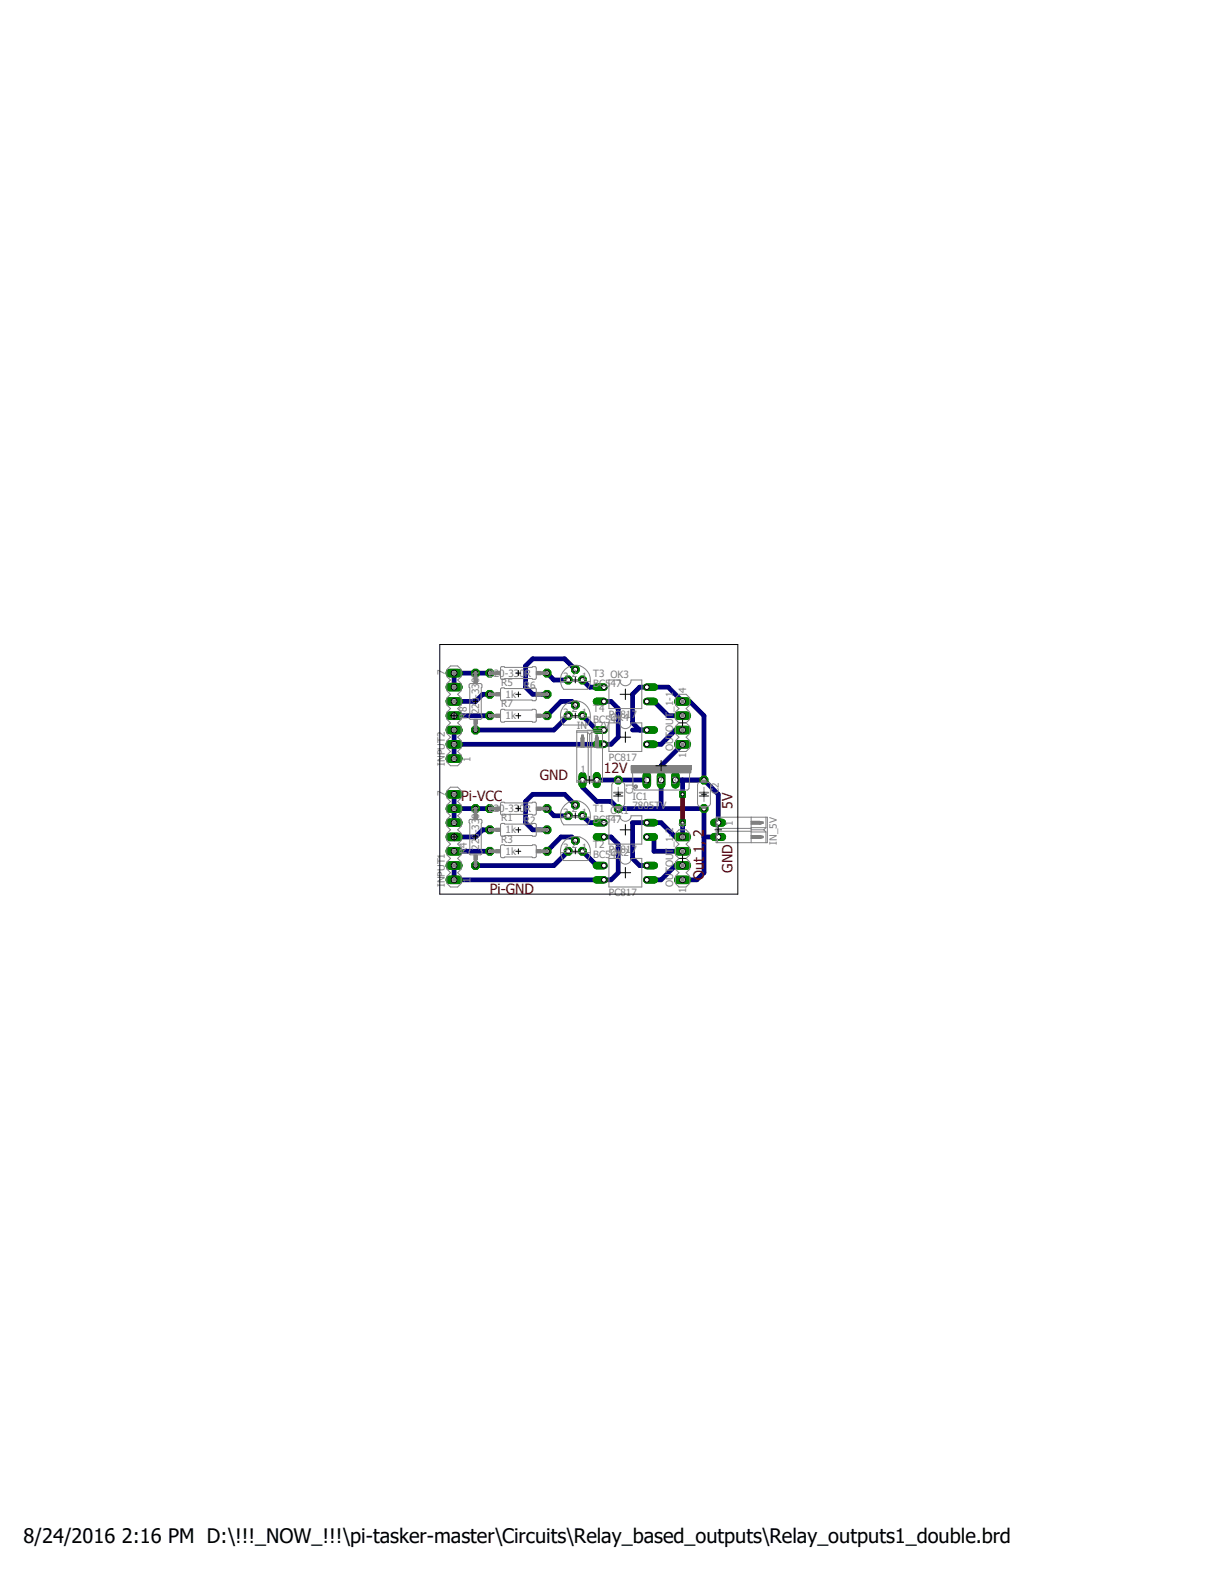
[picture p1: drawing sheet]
<svg xmlns="http://www.w3.org/2000/svg" width="216mm" height="279mm" viewBox="0 0 216 279" stroke-linecap="round" stroke-linejoin="round" font-family="sans-serif">
<defs><g id="words">
<text font-size="3.6" x="4.2" y="274.2">8/24/2016 2:16 PM D:\!!!_NOW_!!!\pi-tasker-master\Circuits\Relay_based_outputs\Relay_outputs1_double.brd</text>
<g font-size="2.5" fill="#800000">
<text x="107.3" y="137.4">12V</text>
<text x="82" y="142.5">Pi-VCC</text>
<text x="95.9" y="138.6">GND</text>
<text x="130.2" y="143.7" transform="rotate(-90 130.2 143.7)">5V</text>
<text x="130.2" y="155.1" transform="rotate(-90 130.2 155.1)">GND</text>
<text x="87" y="158.9">Pi-GND</text>
<text x="125.1" y="156.4" transform="rotate(-90 125.1 156.4)">Out 1, 2</text>
</g>
<g font-size="1.8" fill="#808080">
<text x="79" y="120" transform="rotate(-90 79 120)">7</text>
<text x="86.8" y="120.3">220-330R</text>
<text x="89.1" y="121.9">R5</text>
<text x="89.1" y="125.7">R7</text>
<text x="89.8" y="124">1k</text>
<text x="93.1" y="122.4">R6</text>
<text x="100.1" y="120.9">3</text>
<text x="101.6" y="120.3">2</text>
<text x="103.4" y="120.9">1</text>
<text x="105.4" y="120.3">T3 OK3</text>
<text x="105.4" y="122.1">BC547</text>
<text x="121.9" y="123.1" transform="rotate(-90 121.9 123.1)">4</text>
<text x="83" y="127.7" transform="rotate(-90 83 127.7)">R8</text>
<text x="85.1" y="127" transform="rotate(-90 85.1 127)">220-330R</text>
<text x="89.8" y="127.8">1k</text>
<text x="100.1" y="127.2">3</text>
<text x="101.6" y="126.6">2</text>
<text x="102.5" y="129.5">IN_12V</text>
<text x="103.4" y="127.2">1</text>
<text x="105.4" y="126.6">T4</text>
<text x="105.4" y="128.5">BC547</text>
<text x="108.2" y="127.6">PC817</text>
<text x="108.5" y="128.1">OK4</text>
<text x="79" y="136.1" transform="rotate(-90 79 136.1)">INPUT2</text>
<text x="83.6" y="135.5" transform="rotate(-90 83.6 135.5)">1</text>
<text x="103.1" y="137.3">1</text>
<text x="108.2" y="135.2">PC817</text>
<text x="119.6" y="133.6" transform="rotate(-90 119.6 133.6)">OUTOUT_1-1</text>
<text x="121.9" y="134.7" transform="rotate(-90 121.9 134.7)">1</text>
<text x="79" y="141.6" transform="rotate(-90 79 141.6)">7</text>
<text x="112.4" y="142.1">IC1</text>
<text x="112.4" y="143.7">7805TV</text>
<text x="112.5" y="141.1" transform="rotate(-90 112.5 141.1)">C1</text>
<text x="114.3" y="139.3">1</text>
<text x="116.8" y="139.3">2</text>
<text x="119.4" y="139.3">3</text>
<text x="127.8" y="141.1" transform="rotate(-90 127.8 141.1)">C2</text>
<text x="86.8" y="144.4">220-330R</text>
<text x="89.1" y="146">R1</text>
<text x="89.1" y="149.8">R3</text>
<text x="89.8" y="148.1">1k</text>
<text x="93.1" y="146.5">R2</text>
<text x="100.1" y="145">3</text>
<text x="101.6" y="144.4">2</text>
<text x="103.4" y="145">1</text>
<text x="105.4" y="144.4">T1 OK1</text>
<text x="105.4" y="146.3">BC547</text>
<text x="121.9" y="147.2" transform="rotate(-90 121.9 147.2)">4</text>
<text x="130.2" y="146.9" transform="rotate(-90 130.2 146.9)">1</text>
<text x="83" y="151.8" transform="rotate(-90 83 151.8)">R4</text>
<text x="85.1" y="151" transform="rotate(-90 85.1 151)">220-330R</text>
<text x="89.8" y="151.9">1k</text>
<text x="100.1" y="151.3">3</text>
<text x="101.6" y="150.7">2</text>
<text x="103.4" y="151.3">1</text>
<text x="105.4" y="150.7">T2</text>
<text x="105.4" y="152.6">BC547</text>
<text x="108.2" y="151.7">PC817</text>
<text x="108.5" y="152.2">OK2</text>
<text x="138" y="150.1" transform="rotate(-90 138 150.1)">IN_5V</text>
<text x="79" y="157.6" transform="rotate(-90 79 157.6)">INPUT1</text>
<text x="83.6" y="157" transform="rotate(-90 83.6 157)">1</text>
<text x="108.2" y="159.3">PC817</text>
<text x="119.6" y="157.6" transform="rotate(-90 119.6 157.6)">OUTOUT_1-2</text>
<text x="121.9" y="158.8" transform="rotate(-90 121.9 158.8)">1</text>
</g>
</g></defs>
<path d="M77.3 114.5l61.3 45.4M138.6 114.5l-61.3 45.4" fill="none" stroke="#fff" stroke-width=".18"/>
<g fill="none" stroke="#000080" stroke-width=".85">
<path d="M87 119.6h-6.3v2.5M97.2 119.6l1.2 1.3h2.6M102.2 119l-1.9-1.9h-5.6l-1.3 1.3v3.7l1.3 1.3h2.5M80.7 129.8v5M80.7 127.2h6.3M87 123.4h-1.2l-1.3 1.3h-3.8M101 127.2l-2.6 2.6h-13.9M102.2 125.3l-.6-.6h-1.9l-2.5 2.5M103.5 138.6v1.3l2.5 2.6h2.6l1.3 1.2h15.2v11.4l-1.3 1.3h-2.5M103.5 127.2l2.5 2.6h1.3M103.5 120.9l1.3 1.2h2.5M106 138.6h8.9"/>
<path d="M107.3 124.7h1.3l1.3 1.2v5.1l-1.3 1.3h-27.9M112.4 129.8h2.5M113.7 129.8l-1.3-1.3v-5.1l1.3-1.3h5l2.6 2.6h1.3l2.5 2.5v11.4M114.9 124.7h1.3l2.5 2.5h2.6M120 138.6h5.1M121.3 138.6v2.6M121.3 129.8h-1.3l-2.5 2.5h-2.6M121.3 132.3l-3.8 3.8v7.6M125.1 138.6l2.5 2.6v5M80.7 143.7h6.3M80.7 141.2v5M80.7 151.3h6.3"/>
<path d="M87 147.5h-1.2l-1.3 1.3h-3.8M97.2 143.7l1.2 1.3h2.6M101 151.3l-2.6 2.5h-13.9M102.2 143.1l-1.9-1.9h-5.6l-1.3 1.3v3.7l1.3 1.3h2.5M102.2 149.4l-.6-.6h-1.9l-2.5 2.5M103.5 145l1.3 1.2h2.5M103.5 151.3l2.5 2.5h1.3M107.3 148.8h1.3l1.3 1.2v5.1l-1.3 1.3h-27.9v-2.6M114.9 148.8h1.3v2.5h5.1M121.3 146.2v2.6h-1.3l-2.5-2.6h-5.1v6.4l1.3 1.2h1.2M121.3 153.8h-1.3l-2.5 2.6h-2.6M125.1 148.8h2.5"/>
</g>
<path d="M109.6 138h.6l.3 .3v.6l-.3 .4h-.6l-.4-.4v-.6z" fill-rule="evenodd" fill="#008000"/>
<path d="M109.2 138.3l.4-.3h.6l.3 .3v.6l-.3 .4h-.6l-.4-.4z" fill="none" stroke="#008000" stroke-width=".18"/>
<circle cx="109.8" cy="138.6" r=".43" fill="#fff"/>
<circle cx="109.8" cy="138.6" r=".43" fill="none" stroke="#000" stroke-width=".18"/>
<path d="M109.2 143.4l.4-.4h.6l.3 .4v.6l-.3 .4h-.6l-.4-.4z" fill-rule="evenodd" fill="#008000"/>
<path d="M109.2 143.4l.4-.4h.6l.3 .4v.6l-.3 .4h-.6l-.4-.4z" fill="none" stroke="#008000" stroke-width=".18"/>
<circle cx="109.8" cy="143.7" r=".43" fill="#fff"/>
<circle cx="109.8" cy="143.7" r=".43" fill="none" stroke="#000" stroke-width=".18"/>
<path d="M124.4 138.3l.4-.3h.6l.4 .3v.6l-.4 .4h-.6l-.4-.4z" fill-rule="evenodd" fill="#008000"/>
<path d="M124.4 138.3l.4-.3h.6l.4 .3v.6l-.4 .4h-.6l-.4-.4z" fill="none" stroke="#008000" stroke-width=".18"/>
<circle cx="125.1" cy="138.6" r=".43" fill="#fff"/>
<circle cx="125.1" cy="138.6" r=".43" fill="none" stroke="#000" stroke-width=".18"/>
<path d="M124.4 143.4l.4-.4h.6l.4 .4v.6l-.4 .4h-.6l-.4-.4z" fill-rule="evenodd" fill="#008000"/>
<path d="M124.4 143.4l.4-.4h.6l.4 .4v.6l-.4 .4h-.6l-.4-.4z" fill="none" stroke="#008000" stroke-width=".18"/>
<circle cx="125.1" cy="143.7" r=".43" fill="#fff"/>
<circle cx="125.1" cy="143.7" r=".43" fill="none" stroke="#000" stroke-width=".18"/>
<path d="M114.9 137.9v1.5" fill="none" stroke="#008000" stroke-width="1.5"/>
<circle cx="114.9" cy="138.6" r=".51" fill="#fff"/>
<circle cx="114.9" cy="138.6" r=".51" fill="none" stroke="#000" stroke-width=".18"/>
<path d="M117.5 137.9v1.5" fill="none" stroke="#008000" stroke-width="1.5"/>
<circle cx="117.5" cy="138.6" r=".51" fill="#fff"/>
<circle cx="117.5" cy="138.6" r=".51" fill="none" stroke="#000" stroke-width=".18"/>
<path d="M120 137.9v1.5" fill="none" stroke="#008000" stroke-width="1.5"/>
<circle cx="120" cy="138.6" r=".51" fill="#fff"/>
<circle cx="120" cy="138.6" r=".51" fill="none" stroke="#000" stroke-width=".18"/>
<path d="M126.9 146.2h1.4" fill="none" stroke="#008000" stroke-width="1.4"/>
<circle cx="127.6" cy="146.2" r=".46" fill="#fff"/>
<circle cx="127.6" cy="146.2" r=".46" fill="none" stroke="#000" stroke-width=".18"/>
<path d="M126.9 148.8h1.4" fill="none" stroke="#008000" stroke-width="1.4"/>
<circle cx="127.6" cy="148.8" r=".46" fill="#fff"/>
<circle cx="127.6" cy="148.8" r=".46" fill="none" stroke="#000" stroke-width=".18"/>
<path d="M106 146.2h1.3" fill="none" stroke="#008000" stroke-width="1.4"/>
<circle cx="107.3" cy="146.2" r=".43" fill="#fff"/>
<circle cx="107.3" cy="146.2" r=".43" fill="none" stroke="#000" stroke-width=".18"/>
<path d="M106 148.8h1.3" fill="none" stroke="#008000" stroke-width="1.4"/>
<circle cx="107.3" cy="148.8" r=".43" fill="#fff"/>
<circle cx="107.3" cy="148.8" r=".43" fill="none" stroke="#000" stroke-width=".18"/>
<path d="M114.9 148.8h1.3" fill="none" stroke="#008000" stroke-width="1.4"/>
<circle cx="114.9" cy="148.8" r=".43" fill="#fff"/>
<circle cx="114.9" cy="148.8" r=".43" fill="none" stroke="#000" stroke-width=".18"/>
<path d="M114.9 146.2h1.3" fill="none" stroke="#008000" stroke-width="1.4"/>
<circle cx="114.9" cy="146.2" r=".43" fill="#fff"/>
<circle cx="114.9" cy="146.2" r=".43" fill="none" stroke="#000" stroke-width=".18"/>
<path d="M106 153.8h1.3" fill="none" stroke="#008000" stroke-width="1.4"/>
<circle cx="107.3" cy="153.8" r=".43" fill="#fff"/>
<circle cx="107.3" cy="153.8" r=".43" fill="none" stroke="#000" stroke-width=".18"/>
<path d="M106 156.4h1.3" fill="none" stroke="#008000" stroke-width="1.4"/>
<circle cx="107.3" cy="156.4" r=".43" fill="#fff"/>
<circle cx="107.3" cy="156.4" r=".43" fill="none" stroke="#000" stroke-width=".18"/>
<path d="M114.9 156.4h1.3" fill="none" stroke="#008000" stroke-width="1.4"/>
<circle cx="114.9" cy="156.4" r=".43" fill="#fff"/>
<circle cx="114.9" cy="156.4" r=".43" fill="none" stroke="#000" stroke-width=".18"/>
<path d="M114.9 153.8h1.3" fill="none" stroke="#008000" stroke-width="1.4"/>
<circle cx="114.9" cy="153.8" r=".43" fill="#fff"/>
<circle cx="114.9" cy="153.8" r=".43" fill="none" stroke="#000" stroke-width=".18"/>
<path d="M120.5 156.4h1.5" fill="none" stroke="#008000" stroke-width="1.5"/>
<circle cx="121.3" cy="156.4" r=".51" fill="#fff"/>
<circle cx="121.3" cy="156.4" r=".51" fill="none" stroke="#000" stroke-width=".18"/>
<path d="M120.5 153.8h1.5" fill="none" stroke="#008000" stroke-width="1.5"/>
<circle cx="121.3" cy="153.8" r=".51" fill="#fff"/>
<circle cx="121.3" cy="153.8" r=".51" fill="none" stroke="#000" stroke-width=".18"/>
<path d="M120.5 151.3h1.5" fill="none" stroke="#008000" stroke-width="1.5"/>
<circle cx="121.3" cy="151.3" r=".51" fill="#fff"/>
<circle cx="121.3" cy="151.3" r=".51" fill="none" stroke="#000" stroke-width=".18"/>
<path d="M120.5 148.8h1.5" fill="none" stroke="#008000" stroke-width="1.5"/>
<circle cx="121.3" cy="148.8" r=".51" fill="#fff"/>
<circle cx="121.3" cy="148.8" r=".51" fill="none" stroke="#000" stroke-width=".18"/>
<path d="M86.4 147.2l.3-.4h.6l.4 .4v.6l-.4 .4h-.6l-.3-.4z" fill-rule="evenodd" fill="#008000"/>
<path d="M86.4 147.2l.3-.4h.6l.4 .4v.6l-.4 .4h-.6l-.3-.4z" fill="none" stroke="#008000" stroke-width=".18"/>
<circle cx="87" cy="147.5" r=".43" fill="#fff"/>
<circle cx="87" cy="147.5" r=".43" fill="none" stroke="#000" stroke-width=".18"/>
<path d="M96.5 147.2l.4-.4h.6l.4 .4v.6l-.4 .4h-.6l-.4-.4z" fill-rule="evenodd" fill="#008000"/>
<path d="M96.5 147.2l.4-.4h.6l.4 .4v.6l-.4 .4h-.6l-.4-.4z" fill="none" stroke="#008000" stroke-width=".18"/>
<circle cx="97.2" cy="147.5" r=".43" fill="#fff"/>
<circle cx="97.2" cy="147.5" r=".43" fill="none" stroke="#000" stroke-width=".18"/>
<path d="M96.5 143.4l.4-.4h.6l.4 .4v.6l-.4 .4h-.6l-.4-.4z" fill-rule="evenodd" fill="#008000"/>
<path d="M96.5 143.4l.4-.4h.6l.4 .4v.6l-.4 .4h-.6l-.4-.4z" fill="none" stroke="#008000" stroke-width=".18"/>
<circle cx="97.2" cy="143.7" r=".43" fill="#fff"/>
<circle cx="97.2" cy="143.7" r=".43" fill="none" stroke="#000" stroke-width=".18"/>
<path d="M86.4 143.4l.3-.4h.6l.4 .4v.6l-.4 .4h-.6l-.3-.4z" fill-rule="evenodd" fill="#008000"/>
<path d="M86.4 143.4l.3-.4h.6l.4 .4v.6l-.4 .4h-.6l-.3-.4z" fill="none" stroke="#008000" stroke-width=".18"/>
<circle cx="87" cy="143.7" r=".43" fill="#fff"/>
<circle cx="87" cy="143.7" r=".43" fill="none" stroke="#000" stroke-width=".18"/>
<path d="M86.7 150.6h.6l.4 .4v.6l-.4 .4h-.6l-.3-.4v-.6z" fill-rule="evenodd" fill="#008000"/>
<path d="M86.4 151l.3-.4h.6l.4 .4v.6l-.4 .4h-.6l-.3-.4z" fill="none" stroke="#008000" stroke-width=".18"/>
<circle cx="87" cy="151.3" r=".43" fill="#fff"/>
<circle cx="87" cy="151.3" r=".43" fill="none" stroke="#000" stroke-width=".18"/>
<path d="M96.9 150.6h.6l.4 .4v.6l-.4 .4h-.6l-.4-.4v-.6z" fill-rule="evenodd" fill="#008000"/>
<path d="M96.5 151l.4-.4h.6l.4 .4v.6l-.4 .4h-.6l-.4-.4z" fill="none" stroke="#008000" stroke-width=".18"/>
<circle cx="97.2" cy="151.3" r=".43" fill="#fff"/>
<circle cx="97.2" cy="151.3" r=".43" fill="none" stroke="#000" stroke-width=".18"/>
<path d="M83.8 153.5l.4-.3h.6l.4 .3v.6l-.4 .4h-.6l-.4-.4z" fill-rule="evenodd" fill="#008000"/>
<path d="M83.8 153.5l.4-.3h.6l.4 .3v.6l-.4 .4h-.6l-.4-.4z" fill="none" stroke="#008000" stroke-width=".18"/>
<circle cx="84.5" cy="153.8" r=".43" fill="#fff"/>
<circle cx="84.5" cy="153.8" r=".43" fill="none" stroke="#000" stroke-width=".18"/>
<path d="M83.8 143.4l.4-.4h.6l.4 .4v.6l-.4 .4h-.6l-.4-.4z" fill-rule="evenodd" fill="#008000"/>
<path d="M83.8 143.4l.4-.4h.6l.4 .4v.6l-.4 .4h-.6l-.4-.4z" fill="none" stroke="#008000" stroke-width=".18"/>
<circle cx="84.5" cy="143.7" r=".43" fill="#fff"/>
<circle cx="84.5" cy="143.7" r=".43" fill="none" stroke="#000" stroke-width=".18"/>
<path d="M103.2 144.3h.6l.4 .4v.6l-.4 .4h-.6l-.4-.4v-.6z" fill-rule="evenodd" fill="#008000"/>
<path d="M102.8 144.7l.4-.4h.6l.4 .4v.6l-.4 .4h-.6l-.4-.4z" fill="none" stroke="#008000" stroke-width=".18"/>
<circle cx="103.5" cy="145" r=".43" fill="#fff"/>
<circle cx="103.5" cy="145" r=".43" fill="none" stroke="#000" stroke-width=".18"/>
<path d="M101.9 142.4h.6l.4 .4v.6l-.4 .4h-.6l-.3-.4v-.6z" fill-rule="evenodd" fill="#008000"/>
<path d="M101.6 142.8l.3-.4h.6l.4 .4v.6l-.4 .4h-.6l-.3-.4z" fill="none" stroke="#008000" stroke-width=".18"/>
<circle cx="102.2" cy="143.1" r=".43" fill="#fff"/>
<circle cx="102.2" cy="143.1" r=".43" fill="none" stroke="#000" stroke-width=".18"/>
<path d="M100.7 144.3h.6l.3 .4v.6l-.3 .4h-.6l-.4-.4v-.6z" fill-rule="evenodd" fill="#008000"/>
<path d="M100.3 144.7l.4-.4h.6l.3 .4v.6l-.3 .4h-.6l-.4-.4z" fill="none" stroke="#008000" stroke-width=".18"/>
<circle cx="101" cy="145" r=".43" fill="#fff"/>
<circle cx="101" cy="145" r=".43" fill="none" stroke="#000" stroke-width=".18"/>
<path d="M103.2 150.6h.6l.4 .4v.6l-.4 .4h-.6l-.4-.4v-.6z" fill-rule="evenodd" fill="#008000"/>
<path d="M102.8 151l.4-.4h.6l.4 .4v.6l-.4 .4h-.6l-.4-.4z" fill="none" stroke="#008000" stroke-width=".18"/>
<circle cx="103.5" cy="151.3" r=".43" fill="#fff"/>
<circle cx="103.5" cy="151.3" r=".43" fill="none" stroke="#000" stroke-width=".18"/>
<path d="M101.9 148.7h.6l.4 .4v.6l-.4 .4h-.6l-.3-.4v-.6z" fill-rule="evenodd" fill="#008000"/>
<path d="M101.6 149.1l.3-.4h.6l.4 .4v.6l-.4 .4h-.6l-.3-.4z" fill="none" stroke="#008000" stroke-width=".18"/>
<circle cx="102.2" cy="149.4" r=".43" fill="#fff"/>
<circle cx="102.2" cy="149.4" r=".43" fill="none" stroke="#000" stroke-width=".18"/>
<path d="M100.7 150.6h.6l.3 .4v.6l-.3 .4h-.6l-.4-.4v-.6z" fill-rule="evenodd" fill="#008000"/>
<path d="M100.3 151l.4-.4h.6l.3 .4v.6l-.3 .4h-.6l-.4-.4z" fill="none" stroke="#008000" stroke-width=".18"/>
<circle cx="101" cy="151.3" r=".43" fill="#fff"/>
<circle cx="101" cy="151.3" r=".43" fill="none" stroke="#000" stroke-width=".18"/>
<path d="M103.5 137.9v1.5" fill="none" stroke="#008000" stroke-width="1.4"/>
<circle cx="103.5" cy="138.6" r=".46" fill="#fff"/>
<circle cx="103.5" cy="138.6" r=".46" fill="none" stroke="#000" stroke-width=".18"/>
<path d="M106 137.9v1.5" fill="none" stroke="#008000" stroke-width="1.4"/>
<circle cx="106" cy="138.6" r=".46" fill="#fff"/>
<circle cx="106" cy="138.6" r=".46" fill="none" stroke="#000" stroke-width=".18"/>
<path d="M106 122.1h1.3" fill="none" stroke="#008000" stroke-width="1.4"/>
<circle cx="107.3" cy="122.1" r=".43" fill="#fff"/>
<circle cx="107.3" cy="122.1" r=".43" fill="none" stroke="#000" stroke-width=".18"/>
<path d="M106 124.7h1.3" fill="none" stroke="#008000" stroke-width="1.4"/>
<circle cx="107.3" cy="124.7" r=".43" fill="#fff"/>
<circle cx="107.3" cy="124.7" r=".43" fill="none" stroke="#000" stroke-width=".18"/>
<path d="M114.9 124.7h1.3" fill="none" stroke="#008000" stroke-width="1.4"/>
<circle cx="114.9" cy="124.7" r=".43" fill="#fff"/>
<circle cx="114.9" cy="124.7" r=".43" fill="none" stroke="#000" stroke-width=".18"/>
<path d="M114.9 122.1h1.3" fill="none" stroke="#008000" stroke-width="1.4"/>
<circle cx="114.9" cy="122.1" r=".43" fill="#fff"/>
<circle cx="114.9" cy="122.1" r=".43" fill="none" stroke="#000" stroke-width=".18"/>
<path d="M103.2 120.2h.6l.4 .4v.6l-.4 .3h-.6l-.4-.3v-.6z" fill-rule="evenodd" fill="#008000"/>
<path d="M102.8 120.6l.4-.4h.6l.4 .4v.6l-.4 .3h-.6l-.4-.3z" fill="none" stroke="#008000" stroke-width=".18"/>
<circle cx="103.5" cy="120.9" r=".43" fill="#fff"/>
<circle cx="103.5" cy="120.9" r=".43" fill="none" stroke="#000" stroke-width=".18"/>
<path d="M101.9 118.3h.6l.4 .4v.6l-.4 .4h-.6l-.3-.4v-.6z" fill-rule="evenodd" fill="#008000"/>
<path d="M101.6 118.7l.3-.4h.6l.4 .4v.6l-.4 .4h-.6l-.3-.4z" fill="none" stroke="#008000" stroke-width=".18"/>
<circle cx="102.2" cy="119" r=".43" fill="#fff"/>
<circle cx="102.2" cy="119" r=".43" fill="none" stroke="#000" stroke-width=".18"/>
<path d="M100.7 120.2h.6l.3 .4v.6l-.3 .3h-.6l-.4-.3v-.6z" fill-rule="evenodd" fill="#008000"/>
<path d="M100.3 120.6l.4-.4h.6l.3 .4v.6l-.3 .3h-.6l-.4-.3z" fill="none" stroke="#008000" stroke-width=".18"/>
<circle cx="101" cy="120.9" r=".43" fill="#fff"/>
<circle cx="101" cy="120.9" r=".43" fill="none" stroke="#000" stroke-width=".18"/>
<path d="M86.4 123.1l.3-.4h.6l.4 .4v.6l-.4 .4h-.6l-.3-.4z" fill-rule="evenodd" fill="#008000"/>
<path d="M86.4 123.1l.3-.4h.6l.4 .4v.6l-.4 .4h-.6l-.3-.4z" fill="none" stroke="#008000" stroke-width=".18"/>
<circle cx="87" cy="123.4" r=".43" fill="#fff"/>
<circle cx="87" cy="123.4" r=".43" fill="none" stroke="#000" stroke-width=".18"/>
<path d="M96.5 123.1l.4-.4h.6l.4 .4v.6l-.4 .4h-.6l-.4-.4z" fill-rule="evenodd" fill="#008000"/>
<path d="M96.5 123.1l.4-.4h.6l.4 .4v.6l-.4 .4h-.6l-.4-.4z" fill="none" stroke="#008000" stroke-width=".18"/>
<circle cx="97.2" cy="123.4" r=".43" fill="#fff"/>
<circle cx="97.2" cy="123.4" r=".43" fill="none" stroke="#000" stroke-width=".18"/>
<path d="M96.5 119.3l.4-.3h.6l.4 .3v.6l-.4 .4h-.6l-.4-.4z" fill-rule="evenodd" fill="#008000"/>
<path d="M96.5 119.3l.4-.3h.6l.4 .3v.6l-.4 .4h-.6l-.4-.4z" fill="none" stroke="#008000" stroke-width=".18"/>
<circle cx="97.2" cy="119.6" r=".43" fill="#fff"/>
<circle cx="97.2" cy="119.6" r=".43" fill="none" stroke="#000" stroke-width=".18"/>
<path d="M86.4 119.3l.3-.3h.6l.4 .3v.6l-.4 .4h-.6l-.3-.4z" fill-rule="evenodd" fill="#008000"/>
<path d="M86.4 119.3l.3-.3h.6l.4 .3v.6l-.4 .4h-.6l-.3-.4z" fill="none" stroke="#008000" stroke-width=".18"/>
<circle cx="87" cy="119.6" r=".43" fill="#fff"/>
<circle cx="87" cy="119.6" r=".43" fill="none" stroke="#000" stroke-width=".18"/>
<path d="M120.5 132.3h1.5" fill="none" stroke="#008000" stroke-width="1.5"/>
<circle cx="121.3" cy="132.3" r=".51" fill="#fff"/>
<circle cx="121.3" cy="132.3" r=".51" fill="none" stroke="#000" stroke-width=".18"/>
<path d="M120.5 129.8h1.5" fill="none" stroke="#008000" stroke-width="1.5"/>
<circle cx="121.3" cy="129.8" r=".51" fill="#fff"/>
<circle cx="121.3" cy="129.8" r=".51" fill="none" stroke="#000" stroke-width=".18"/>
<path d="M120.5 127.2h1.5" fill="none" stroke="#008000" stroke-width="1.5"/>
<circle cx="121.3" cy="127.2" r=".51" fill="#fff"/>
<circle cx="121.3" cy="127.2" r=".51" fill="none" stroke="#000" stroke-width=".18"/>
<path d="M120.5 124.7h1.5" fill="none" stroke="#008000" stroke-width="1.5"/>
<circle cx="121.3" cy="124.7" r=".51" fill="#fff"/>
<circle cx="121.3" cy="124.7" r=".51" fill="none" stroke="#000" stroke-width=".18"/>
<path d="M106 129.8h1.3" fill="none" stroke="#008000" stroke-width="1.4"/>
<circle cx="107.3" cy="129.8" r=".43" fill="#fff"/>
<circle cx="107.3" cy="129.8" r=".43" fill="none" stroke="#000" stroke-width=".18"/>
<path d="M106 132.3h1.3" fill="none" stroke="#008000" stroke-width="1.4"/>
<circle cx="107.3" cy="132.3" r=".43" fill="#fff"/>
<circle cx="107.3" cy="132.3" r=".43" fill="none" stroke="#000" stroke-width=".18"/>
<path d="M114.9 132.3h1.3" fill="none" stroke="#008000" stroke-width="1.4"/>
<circle cx="114.9" cy="132.3" r=".43" fill="#fff"/>
<circle cx="114.9" cy="132.3" r=".43" fill="none" stroke="#000" stroke-width=".18"/>
<path d="M114.9 129.8h1.3" fill="none" stroke="#008000" stroke-width="1.4"/>
<circle cx="114.9" cy="129.8" r=".43" fill="#fff"/>
<circle cx="114.9" cy="129.8" r=".43" fill="none" stroke="#000" stroke-width=".18"/>
<path d="M103.2 126.5h.6l.4 .4v.6l-.4 .4h-.6l-.4-.4v-.6z" fill-rule="evenodd" fill="#008000"/>
<path d="M102.8 126.9l.4-.4h.6l.4 .4v.6l-.4 .4h-.6l-.4-.4z" fill="none" stroke="#008000" stroke-width=".18"/>
<circle cx="103.5" cy="127.2" r=".43" fill="#fff"/>
<circle cx="103.5" cy="127.2" r=".43" fill="none" stroke="#000" stroke-width=".18"/>
<path d="M101.6 125l.3-.4h.6l.4 .4v.6l-.4 .4h-.6l-.3-.4z" fill-rule="evenodd" fill="#008000"/>
<path d="M101.6 125l.3-.4h.6l.4 .4v.6l-.4 .4h-.6l-.3-.4z" fill="none" stroke="#008000" stroke-width=".18"/>
<circle cx="102.2" cy="125.3" r=".43" fill="#fff"/>
<circle cx="102.2" cy="125.3" r=".43" fill="none" stroke="#000" stroke-width=".18"/>
<path d="M100.7 126.5h.6l.3 .4v.6l-.3 .4h-.6l-.4-.4v-.6z" fill-rule="evenodd" fill="#008000"/>
<path d="M100.3 126.9l.4-.4h.6l.3 .4v.6l-.3 .4h-.6l-.4-.4z" fill="none" stroke="#008000" stroke-width=".18"/>
<circle cx="101" cy="127.2" r=".43" fill="#fff"/>
<circle cx="101" cy="127.2" r=".43" fill="none" stroke="#000" stroke-width=".18"/>
<path d="M86.7 126.5h.6l.4 .4v.6l-.4 .4h-.6l-.3-.4v-.6z" fill-rule="evenodd" fill="#008000"/>
<path d="M86.4 126.9l.3-.4h.6l.4 .4v.6l-.4 .4h-.6l-.3-.4z" fill="none" stroke="#008000" stroke-width=".18"/>
<circle cx="87" cy="127.2" r=".43" fill="#fff"/>
<circle cx="87" cy="127.2" r=".43" fill="none" stroke="#000" stroke-width=".18"/>
<path d="M96.9 126.5h.6l.4 .4v.6l-.4 .4h-.6l-.4-.4v-.6z" fill-rule="evenodd" fill="#008000"/>
<path d="M96.5 126.9l.4-.4h.6l.4 .4v.6l-.4 .4h-.6l-.4-.4z" fill="none" stroke="#008000" stroke-width=".18"/>
<circle cx="97.2" cy="127.2" r=".43" fill="#fff"/>
<circle cx="97.2" cy="127.2" r=".43" fill="none" stroke="#000" stroke-width=".18"/>
<path d="M83.8 129.5l.4-.4h.6l.4 .4v.5l-.4 .4h-.6l-.4-.4z" fill-rule="evenodd" fill="#008000"/>
<path d="M83.8 129.5l.4-.4h.6l.4 .4v.5l-.4 .4h-.6l-.4-.4z" fill="none" stroke="#008000" stroke-width=".18"/>
<circle cx="84.5" cy="129.8" r=".43" fill="#fff"/>
<circle cx="84.5" cy="129.8" r=".43" fill="none" stroke="#000" stroke-width=".18"/>
<path d="M83.8 119.3l.4-.3h.6l.4 .3v.6l-.4 .4h-.6l-.4-.4z" fill-rule="evenodd" fill="#008000"/>
<path d="M83.8 119.3l.4-.3h.6l.4 .3v.6l-.4 .4h-.6l-.4-.4z" fill="none" stroke="#008000" stroke-width=".18"/>
<circle cx="84.5" cy="119.6" r=".43" fill="#fff"/>
<circle cx="84.5" cy="119.6" r=".43" fill="none" stroke="#000" stroke-width=".18"/>
<path d="M79.9 134.8h1.5" fill="none" stroke="#008000" stroke-width="1.5"/>
<circle cx="80.7" cy="134.8" r=".51" fill="#fff"/>
<circle cx="80.7" cy="134.8" r=".51" fill="none" stroke="#000" stroke-width=".18"/>
<path d="M79.9 132.3h1.5" fill="none" stroke="#008000" stroke-width="1.5"/>
<circle cx="80.7" cy="132.3" r=".51" fill="#fff"/>
<circle cx="80.7" cy="132.3" r=".51" fill="none" stroke="#000" stroke-width=".18"/>
<path d="M79.9 129.8h1.5" fill="none" stroke="#008000" stroke-width="1.5"/>
<circle cx="80.7" cy="129.8" r=".51" fill="#fff"/>
<circle cx="80.7" cy="129.8" r=".51" fill="none" stroke="#000" stroke-width=".18"/>
<path d="M79.9 127.2h1.5" fill="none" stroke="#008000" stroke-width="1.5"/>
<circle cx="80.7" cy="127.2" r=".51" fill="#fff"/>
<circle cx="80.7" cy="127.2" r=".51" fill="none" stroke="#000" stroke-width=".18"/>
<path d="M79.9 124.7h1.5" fill="none" stroke="#008000" stroke-width="1.5"/>
<circle cx="80.7" cy="124.7" r=".51" fill="#fff"/>
<circle cx="80.7" cy="124.7" r=".51" fill="none" stroke="#000" stroke-width=".18"/>
<path d="M79.9 122.1h1.5" fill="none" stroke="#008000" stroke-width="1.5"/>
<circle cx="80.7" cy="122.1" r=".51" fill="#fff"/>
<circle cx="80.7" cy="122.1" r=".51" fill="none" stroke="#000" stroke-width=".18"/>
<path d="M79.9 119.6h1.5" fill="none" stroke="#008000" stroke-width="1.5"/>
<circle cx="80.7" cy="119.6" r=".51" fill="#fff"/>
<circle cx="80.7" cy="119.6" r=".51" fill="none" stroke="#000" stroke-width=".18"/>
<path d="M79.9 156.4h1.5" fill="none" stroke="#008000" stroke-width="1.5"/>
<circle cx="80.7" cy="156.4" r=".51" fill="#fff"/>
<circle cx="80.7" cy="156.4" r=".51" fill="none" stroke="#000" stroke-width=".18"/>
<path d="M79.9 153.8h1.5" fill="none" stroke="#008000" stroke-width="1.5"/>
<circle cx="80.7" cy="153.8" r=".51" fill="#fff"/>
<circle cx="80.7" cy="153.8" r=".51" fill="none" stroke="#000" stroke-width=".18"/>
<path d="M79.9 151.3h1.5" fill="none" stroke="#008000" stroke-width="1.5"/>
<circle cx="80.7" cy="151.3" r=".51" fill="#fff"/>
<circle cx="80.7" cy="151.3" r=".51" fill="none" stroke="#000" stroke-width=".18"/>
<path d="M79.9 148.8h1.5" fill="none" stroke="#008000" stroke-width="1.5"/>
<circle cx="80.7" cy="148.8" r=".51" fill="#fff"/>
<circle cx="80.7" cy="148.8" r=".51" fill="none" stroke="#000" stroke-width=".18"/>
<path d="M79.9 146.2h1.5" fill="none" stroke="#008000" stroke-width="1.5"/>
<circle cx="80.7" cy="146.2" r=".51" fill="#fff"/>
<circle cx="80.7" cy="146.2" r=".51" fill="none" stroke="#000" stroke-width=".18"/>
<path d="M79.9 143.7h1.5" fill="none" stroke="#008000" stroke-width="1.5"/>
<circle cx="80.7" cy="143.7" r=".51" fill="#fff"/>
<circle cx="80.7" cy="143.7" r=".51" fill="none" stroke="#000" stroke-width=".18"/>
<path d="M79.9 141.2h1.5" fill="none" stroke="#008000" stroke-width="1.5"/>
<circle cx="80.7" cy="141.2" r=".51" fill="#fff"/>
<circle cx="80.7" cy="141.2" r=".51" fill="none" stroke="#000" stroke-width=".18"/>
<path d="M120.8 145.7h1v1h-1z" fill-rule="evenodd" fill="#008000"/>
<path d="M120.8 145.7h1v1h-1z" fill="none" stroke="#008000" stroke-width=".18"/>
<circle cx="121.3" cy="146.2" r=".3" fill="#fff"/>
<circle cx="121.3" cy="146.2" r=".3" fill="none" stroke="#000" stroke-width=".18"/>
<path d="M120.8 140.7h1v1h-1z" fill-rule="evenodd" fill="#008000"/>
<path d="M120.8 140.7h1v1h-1z" fill="none" stroke="#008000" stroke-width=".18"/>
<circle cx="121.3" cy="141.2" r=".3" fill="#fff"/>
<circle cx="121.3" cy="141.2" r=".3" fill="none" stroke="#000" stroke-width=".18"/>
<path d="M121.3 141.2v5" fill="none" stroke="#800000" stroke-width=".85"/>
<path d="M109.6 138h.6l.3 .3v.6l-.3 .4h-.6l-.4-.4v-.6z" fill-rule="evenodd" fill="#008000"/>
<path d="M109.2 138.3l.4-.3h.6l.3 .3v.6l-.3 .4h-.6l-.4-.4z" fill="none" stroke="#008000" stroke-width=".18"/>
<circle cx="109.8" cy="138.6" r=".43" fill="#fff"/>
<circle cx="109.8" cy="138.6" r=".43" fill="none" stroke="#000" stroke-width=".18"/>
<path d="M109.2 143.4l.4-.4h.6l.3 .4v.6l-.3 .4h-.6l-.4-.4z" fill-rule="evenodd" fill="#008000"/>
<path d="M109.2 143.4l.4-.4h.6l.3 .4v.6l-.3 .4h-.6l-.4-.4z" fill="none" stroke="#008000" stroke-width=".18"/>
<circle cx="109.8" cy="143.7" r=".43" fill="#fff"/>
<circle cx="109.8" cy="143.7" r=".43" fill="none" stroke="#000" stroke-width=".18"/>
<path d="M124.4 138.3l.4-.3h.6l.4 .3v.6l-.4 .4h-.6l-.4-.4z" fill-rule="evenodd" fill="#008000"/>
<path d="M124.4 138.3l.4-.3h.6l.4 .3v.6l-.4 .4h-.6l-.4-.4z" fill="none" stroke="#008000" stroke-width=".18"/>
<circle cx="125.1" cy="138.6" r=".43" fill="#fff"/>
<circle cx="125.1" cy="138.6" r=".43" fill="none" stroke="#000" stroke-width=".18"/>
<path d="M124.4 143.4l.4-.4h.6l.4 .4v.6l-.4 .4h-.6l-.4-.4z" fill-rule="evenodd" fill="#008000"/>
<path d="M124.4 143.4l.4-.4h.6l.4 .4v.6l-.4 .4h-.6l-.4-.4z" fill="none" stroke="#008000" stroke-width=".18"/>
<circle cx="125.1" cy="143.7" r=".43" fill="#fff"/>
<circle cx="125.1" cy="143.7" r=".43" fill="none" stroke="#000" stroke-width=".18"/>
<path d="M114.9 137.9v1.5" fill="none" stroke="#008000" stroke-width="1.5"/>
<circle cx="114.9" cy="138.6" r=".51" fill="#fff"/>
<circle cx="114.9" cy="138.6" r=".51" fill="none" stroke="#000" stroke-width=".18"/>
<path d="M117.5 137.9v1.5" fill="none" stroke="#008000" stroke-width="1.5"/>
<circle cx="117.5" cy="138.6" r=".51" fill="#fff"/>
<circle cx="117.5" cy="138.6" r=".51" fill="none" stroke="#000" stroke-width=".18"/>
<path d="M120 137.9v1.5" fill="none" stroke="#008000" stroke-width="1.5"/>
<circle cx="120" cy="138.6" r=".51" fill="#fff"/>
<circle cx="120" cy="138.6" r=".51" fill="none" stroke="#000" stroke-width=".18"/>
<path d="M126.9 146.2h1.4" fill="none" stroke="#008000" stroke-width="1.4"/>
<circle cx="127.6" cy="146.2" r=".46" fill="#fff"/>
<circle cx="127.6" cy="146.2" r=".46" fill="none" stroke="#000" stroke-width=".18"/>
<path d="M126.9 148.8h1.4" fill="none" stroke="#008000" stroke-width="1.4"/>
<circle cx="127.6" cy="148.8" r=".46" fill="#fff"/>
<circle cx="127.6" cy="148.8" r=".46" fill="none" stroke="#000" stroke-width=".18"/>
<path d="M106 146.2h1.3" fill="none" stroke="#008000" stroke-width="1.4"/>
<circle cx="107.3" cy="146.2" r=".43" fill="#fff"/>
<circle cx="107.3" cy="146.2" r=".43" fill="none" stroke="#000" stroke-width=".18"/>
<path d="M106 148.8h1.3" fill="none" stroke="#008000" stroke-width="1.4"/>
<circle cx="107.3" cy="148.8" r=".43" fill="#fff"/>
<circle cx="107.3" cy="148.8" r=".43" fill="none" stroke="#000" stroke-width=".18"/>
<path d="M114.9 148.8h1.3" fill="none" stroke="#008000" stroke-width="1.4"/>
<circle cx="114.9" cy="148.8" r=".43" fill="#fff"/>
<circle cx="114.9" cy="148.8" r=".43" fill="none" stroke="#000" stroke-width=".18"/>
<path d="M114.9 146.2h1.3" fill="none" stroke="#008000" stroke-width="1.4"/>
<circle cx="114.9" cy="146.2" r=".43" fill="#fff"/>
<circle cx="114.9" cy="146.2" r=".43" fill="none" stroke="#000" stroke-width=".18"/>
<path d="M106 153.8h1.3" fill="none" stroke="#008000" stroke-width="1.4"/>
<circle cx="107.3" cy="153.8" r=".43" fill="#fff"/>
<circle cx="107.3" cy="153.8" r=".43" fill="none" stroke="#000" stroke-width=".18"/>
<path d="M106 156.4h1.3" fill="none" stroke="#008000" stroke-width="1.4"/>
<circle cx="107.3" cy="156.4" r=".43" fill="#fff"/>
<circle cx="107.3" cy="156.4" r=".43" fill="none" stroke="#000" stroke-width=".18"/>
<path d="M114.9 156.4h1.3" fill="none" stroke="#008000" stroke-width="1.4"/>
<circle cx="114.9" cy="156.4" r=".43" fill="#fff"/>
<circle cx="114.9" cy="156.4" r=".43" fill="none" stroke="#000" stroke-width=".18"/>
<path d="M114.9 153.8h1.3" fill="none" stroke="#008000" stroke-width="1.4"/>
<circle cx="114.9" cy="153.8" r=".43" fill="#fff"/>
<circle cx="114.9" cy="153.8" r=".43" fill="none" stroke="#000" stroke-width=".18"/>
<path d="M120.5 156.4h1.5" fill="none" stroke="#008000" stroke-width="1.5"/>
<circle cx="121.3" cy="156.4" r=".51" fill="#fff"/>
<circle cx="121.3" cy="156.4" r=".51" fill="none" stroke="#000" stroke-width=".18"/>
<path d="M120.5 153.8h1.5" fill="none" stroke="#008000" stroke-width="1.5"/>
<circle cx="121.3" cy="153.8" r=".51" fill="#fff"/>
<circle cx="121.3" cy="153.8" r=".51" fill="none" stroke="#000" stroke-width=".18"/>
<path d="M120.5 151.3h1.5" fill="none" stroke="#008000" stroke-width="1.5"/>
<circle cx="121.3" cy="151.3" r=".51" fill="#fff"/>
<circle cx="121.3" cy="151.3" r=".51" fill="none" stroke="#000" stroke-width=".18"/>
<path d="M120.5 148.8h1.5" fill="none" stroke="#008000" stroke-width="1.5"/>
<circle cx="121.3" cy="148.8" r=".51" fill="#fff"/>
<circle cx="121.3" cy="148.8" r=".51" fill="none" stroke="#000" stroke-width=".18"/>
<path d="M86.4 147.2l.3-.4h.6l.4 .4v.6l-.4 .4h-.6l-.3-.4z" fill-rule="evenodd" fill="#008000"/>
<path d="M86.4 147.2l.3-.4h.6l.4 .4v.6l-.4 .4h-.6l-.3-.4z" fill="none" stroke="#008000" stroke-width=".18"/>
<circle cx="87" cy="147.5" r=".43" fill="#fff"/>
<circle cx="87" cy="147.5" r=".43" fill="none" stroke="#000" stroke-width=".18"/>
<path d="M96.5 147.2l.4-.4h.6l.4 .4v.6l-.4 .4h-.6l-.4-.4z" fill-rule="evenodd" fill="#008000"/>
<path d="M96.5 147.2l.4-.4h.6l.4 .4v.6l-.4 .4h-.6l-.4-.4z" fill="none" stroke="#008000" stroke-width=".18"/>
<circle cx="97.2" cy="147.5" r=".43" fill="#fff"/>
<circle cx="97.2" cy="147.5" r=".43" fill="none" stroke="#000" stroke-width=".18"/>
<path d="M96.5 143.4l.4-.4h.6l.4 .4v.6l-.4 .4h-.6l-.4-.4z" fill-rule="evenodd" fill="#008000"/>
<path d="M96.5 143.4l.4-.4h.6l.4 .4v.6l-.4 .4h-.6l-.4-.4z" fill="none" stroke="#008000" stroke-width=".18"/>
<circle cx="97.2" cy="143.7" r=".43" fill="#fff"/>
<circle cx="97.2" cy="143.7" r=".43" fill="none" stroke="#000" stroke-width=".18"/>
<path d="M86.4 143.4l.3-.4h.6l.4 .4v.6l-.4 .4h-.6l-.3-.4z" fill-rule="evenodd" fill="#008000"/>
<path d="M86.4 143.4l.3-.4h.6l.4 .4v.6l-.4 .4h-.6l-.3-.4z" fill="none" stroke="#008000" stroke-width=".18"/>
<circle cx="87" cy="143.7" r=".43" fill="#fff"/>
<circle cx="87" cy="143.7" r=".43" fill="none" stroke="#000" stroke-width=".18"/>
<path d="M86.7 150.6h.6l.4 .4v.6l-.4 .4h-.6l-.3-.4v-.6z" fill-rule="evenodd" fill="#008000"/>
<path d="M86.4 151l.3-.4h.6l.4 .4v.6l-.4 .4h-.6l-.3-.4z" fill="none" stroke="#008000" stroke-width=".18"/>
<circle cx="87" cy="151.3" r=".43" fill="#fff"/>
<circle cx="87" cy="151.3" r=".43" fill="none" stroke="#000" stroke-width=".18"/>
<path d="M96.9 150.6h.6l.4 .4v.6l-.4 .4h-.6l-.4-.4v-.6z" fill-rule="evenodd" fill="#008000"/>
<path d="M96.5 151l.4-.4h.6l.4 .4v.6l-.4 .4h-.6l-.4-.4z" fill="none" stroke="#008000" stroke-width=".18"/>
<circle cx="97.2" cy="151.3" r=".43" fill="#fff"/>
<circle cx="97.2" cy="151.3" r=".43" fill="none" stroke="#000" stroke-width=".18"/>
<path d="M83.8 153.5l.4-.3h.6l.4 .3v.6l-.4 .4h-.6l-.4-.4z" fill-rule="evenodd" fill="#008000"/>
<path d="M83.8 153.5l.4-.3h.6l.4 .3v.6l-.4 .4h-.6l-.4-.4z" fill="none" stroke="#008000" stroke-width=".18"/>
<circle cx="84.5" cy="153.8" r=".43" fill="#fff"/>
<circle cx="84.5" cy="153.8" r=".43" fill="none" stroke="#000" stroke-width=".18"/>
<path d="M83.8 143.4l.4-.4h.6l.4 .4v.6l-.4 .4h-.6l-.4-.4z" fill-rule="evenodd" fill="#008000"/>
<path d="M83.8 143.4l.4-.4h.6l.4 .4v.6l-.4 .4h-.6l-.4-.4z" fill="none" stroke="#008000" stroke-width=".18"/>
<circle cx="84.5" cy="143.7" r=".43" fill="#fff"/>
<circle cx="84.5" cy="143.7" r=".43" fill="none" stroke="#000" stroke-width=".18"/>
<path d="M103.2 144.3h.6l.4 .4v.6l-.4 .4h-.6l-.4-.4v-.6z" fill-rule="evenodd" fill="#008000"/>
<path d="M102.8 144.7l.4-.4h.6l.4 .4v.6l-.4 .4h-.6l-.4-.4z" fill="none" stroke="#008000" stroke-width=".18"/>
<circle cx="103.5" cy="145" r=".43" fill="#fff"/>
<circle cx="103.5" cy="145" r=".43" fill="none" stroke="#000" stroke-width=".18"/>
<path d="M101.9 142.4h.6l.4 .4v.6l-.4 .4h-.6l-.3-.4v-.6z" fill-rule="evenodd" fill="#008000"/>
<path d="M101.6 142.8l.3-.4h.6l.4 .4v.6l-.4 .4h-.6l-.3-.4z" fill="none" stroke="#008000" stroke-width=".18"/>
<circle cx="102.2" cy="143.1" r=".43" fill="#fff"/>
<circle cx="102.2" cy="143.1" r=".43" fill="none" stroke="#000" stroke-width=".18"/>
<path d="M100.7 144.3h.6l.3 .4v.6l-.3 .4h-.6l-.4-.4v-.6z" fill-rule="evenodd" fill="#008000"/>
<path d="M100.3 144.7l.4-.4h.6l.3 .4v.6l-.3 .4h-.6l-.4-.4z" fill="none" stroke="#008000" stroke-width=".18"/>
<circle cx="101" cy="145" r=".43" fill="#fff"/>
<circle cx="101" cy="145" r=".43" fill="none" stroke="#000" stroke-width=".18"/>
<path d="M103.2 150.6h.6l.4 .4v.6l-.4 .4h-.6l-.4-.4v-.6z" fill-rule="evenodd" fill="#008000"/>
<path d="M102.8 151l.4-.4h.6l.4 .4v.6l-.4 .4h-.6l-.4-.4z" fill="none" stroke="#008000" stroke-width=".18"/>
<circle cx="103.5" cy="151.3" r=".43" fill="#fff"/>
<circle cx="103.5" cy="151.3" r=".43" fill="none" stroke="#000" stroke-width=".18"/>
<path d="M101.9 148.7h.6l.4 .4v.6l-.4 .4h-.6l-.3-.4v-.6z" fill-rule="evenodd" fill="#008000"/>
<path d="M101.6 149.1l.3-.4h.6l.4 .4v.6l-.4 .4h-.6l-.3-.4z" fill="none" stroke="#008000" stroke-width=".18"/>
<circle cx="102.2" cy="149.4" r=".43" fill="#fff"/>
<circle cx="102.2" cy="149.4" r=".43" fill="none" stroke="#000" stroke-width=".18"/>
<path d="M100.7 150.6h.6l.3 .4v.6l-.3 .4h-.6l-.4-.4v-.6z" fill-rule="evenodd" fill="#008000"/>
<path d="M100.3 151l.4-.4h.6l.3 .4v.6l-.3 .4h-.6l-.4-.4z" fill="none" stroke="#008000" stroke-width=".18"/>
<circle cx="101" cy="151.3" r=".43" fill="#fff"/>
<circle cx="101" cy="151.3" r=".43" fill="none" stroke="#000" stroke-width=".18"/>
<path d="M103.5 137.9v1.5" fill="none" stroke="#008000" stroke-width="1.4"/>
<circle cx="103.5" cy="138.6" r=".46" fill="#fff"/>
<circle cx="103.5" cy="138.6" r=".46" fill="none" stroke="#000" stroke-width=".18"/>
<path d="M106 137.9v1.5" fill="none" stroke="#008000" stroke-width="1.4"/>
<circle cx="106" cy="138.6" r=".46" fill="#fff"/>
<circle cx="106" cy="138.6" r=".46" fill="none" stroke="#000" stroke-width=".18"/>
<path d="M106 122.1h1.3" fill="none" stroke="#008000" stroke-width="1.4"/>
<circle cx="107.3" cy="122.1" r=".43" fill="#fff"/>
<circle cx="107.3" cy="122.1" r=".43" fill="none" stroke="#000" stroke-width=".18"/>
<path d="M106 124.7h1.3" fill="none" stroke="#008000" stroke-width="1.4"/>
<circle cx="107.3" cy="124.7" r=".43" fill="#fff"/>
<circle cx="107.3" cy="124.7" r=".43" fill="none" stroke="#000" stroke-width=".18"/>
<path d="M114.9 124.7h1.3" fill="none" stroke="#008000" stroke-width="1.4"/>
<circle cx="114.9" cy="124.7" r=".43" fill="#fff"/>
<circle cx="114.9" cy="124.7" r=".43" fill="none" stroke="#000" stroke-width=".18"/>
<path d="M114.9 122.1h1.3" fill="none" stroke="#008000" stroke-width="1.4"/>
<circle cx="114.9" cy="122.1" r=".43" fill="#fff"/>
<circle cx="114.9" cy="122.1" r=".43" fill="none" stroke="#000" stroke-width=".18"/>
<path d="M103.2 120.2h.6l.4 .4v.6l-.4 .3h-.6l-.4-.3v-.6z" fill-rule="evenodd" fill="#008000"/>
<path d="M102.8 120.6l.4-.4h.6l.4 .4v.6l-.4 .3h-.6l-.4-.3z" fill="none" stroke="#008000" stroke-width=".18"/>
<circle cx="103.5" cy="120.9" r=".43" fill="#fff"/>
<circle cx="103.5" cy="120.9" r=".43" fill="none" stroke="#000" stroke-width=".18"/>
<path d="M101.9 118.3h.6l.4 .4v.6l-.4 .4h-.6l-.3-.4v-.6z" fill-rule="evenodd" fill="#008000"/>
<path d="M101.6 118.7l.3-.4h.6l.4 .4v.6l-.4 .4h-.6l-.3-.4z" fill="none" stroke="#008000" stroke-width=".18"/>
<circle cx="102.2" cy="119" r=".43" fill="#fff"/>
<circle cx="102.2" cy="119" r=".43" fill="none" stroke="#000" stroke-width=".18"/>
<path d="M100.7 120.2h.6l.3 .4v.6l-.3 .3h-.6l-.4-.3v-.6z" fill-rule="evenodd" fill="#008000"/>
<path d="M100.3 120.6l.4-.4h.6l.3 .4v.6l-.3 .3h-.6l-.4-.3z" fill="none" stroke="#008000" stroke-width=".18"/>
<circle cx="101" cy="120.9" r=".43" fill="#fff"/>
<circle cx="101" cy="120.9" r=".43" fill="none" stroke="#000" stroke-width=".18"/>
<path d="M86.4 123.1l.3-.4h.6l.4 .4v.6l-.4 .4h-.6l-.3-.4z" fill-rule="evenodd" fill="#008000"/>
<path d="M86.4 123.1l.3-.4h.6l.4 .4v.6l-.4 .4h-.6l-.3-.4z" fill="none" stroke="#008000" stroke-width=".18"/>
<circle cx="87" cy="123.4" r=".43" fill="#fff"/>
<circle cx="87" cy="123.4" r=".43" fill="none" stroke="#000" stroke-width=".18"/>
<path d="M96.5 123.1l.4-.4h.6l.4 .4v.6l-.4 .4h-.6l-.4-.4z" fill-rule="evenodd" fill="#008000"/>
<path d="M96.5 123.1l.4-.4h.6l.4 .4v.6l-.4 .4h-.6l-.4-.4z" fill="none" stroke="#008000" stroke-width=".18"/>
<circle cx="97.2" cy="123.4" r=".43" fill="#fff"/>
<circle cx="97.2" cy="123.4" r=".43" fill="none" stroke="#000" stroke-width=".18"/>
<path d="M96.5 119.3l.4-.3h.6l.4 .3v.6l-.4 .4h-.6l-.4-.4z" fill-rule="evenodd" fill="#008000"/>
<path d="M96.5 119.3l.4-.3h.6l.4 .3v.6l-.4 .4h-.6l-.4-.4z" fill="none" stroke="#008000" stroke-width=".18"/>
<circle cx="97.2" cy="119.6" r=".43" fill="#fff"/>
<circle cx="97.2" cy="119.6" r=".43" fill="none" stroke="#000" stroke-width=".18"/>
<path d="M86.4 119.3l.3-.3h.6l.4 .3v.6l-.4 .4h-.6l-.3-.4z" fill-rule="evenodd" fill="#008000"/>
<path d="M86.4 119.3l.3-.3h.6l.4 .3v.6l-.4 .4h-.6l-.3-.4z" fill="none" stroke="#008000" stroke-width=".18"/>
<circle cx="87" cy="119.6" r=".43" fill="#fff"/>
<circle cx="87" cy="119.6" r=".43" fill="none" stroke="#000" stroke-width=".18"/>
<path d="M120.5 132.3h1.5" fill="none" stroke="#008000" stroke-width="1.5"/>
<circle cx="121.3" cy="132.3" r=".51" fill="#fff"/>
<circle cx="121.3" cy="132.3" r=".51" fill="none" stroke="#000" stroke-width=".18"/>
<path d="M120.5 129.8h1.5" fill="none" stroke="#008000" stroke-width="1.5"/>
<circle cx="121.3" cy="129.8" r=".51" fill="#fff"/>
<circle cx="121.3" cy="129.8" r=".51" fill="none" stroke="#000" stroke-width=".18"/>
<path d="M120.5 127.2h1.5" fill="none" stroke="#008000" stroke-width="1.5"/>
<circle cx="121.3" cy="127.2" r=".51" fill="#fff"/>
<circle cx="121.3" cy="127.2" r=".51" fill="none" stroke="#000" stroke-width=".18"/>
<path d="M120.5 124.7h1.5" fill="none" stroke="#008000" stroke-width="1.5"/>
<circle cx="121.3" cy="124.7" r=".51" fill="#fff"/>
<circle cx="121.3" cy="124.7" r=".51" fill="none" stroke="#000" stroke-width=".18"/>
<path d="M106 129.8h1.3" fill="none" stroke="#008000" stroke-width="1.4"/>
<circle cx="107.3" cy="129.8" r=".43" fill="#fff"/>
<circle cx="107.3" cy="129.8" r=".43" fill="none" stroke="#000" stroke-width=".18"/>
<path d="M106 132.3h1.3" fill="none" stroke="#008000" stroke-width="1.4"/>
<circle cx="107.3" cy="132.3" r=".43" fill="#fff"/>
<circle cx="107.3" cy="132.3" r=".43" fill="none" stroke="#000" stroke-width=".18"/>
<path d="M114.9 132.3h1.3" fill="none" stroke="#008000" stroke-width="1.4"/>
<circle cx="114.9" cy="132.3" r=".43" fill="#fff"/>
<circle cx="114.9" cy="132.3" r=".43" fill="none" stroke="#000" stroke-width=".18"/>
<path d="M114.9 129.8h1.3" fill="none" stroke="#008000" stroke-width="1.4"/>
<circle cx="114.9" cy="129.8" r=".43" fill="#fff"/>
<circle cx="114.9" cy="129.8" r=".43" fill="none" stroke="#000" stroke-width=".18"/>
<path d="M103.2 126.5h.6l.4 .4v.6l-.4 .4h-.6l-.4-.4v-.6z" fill-rule="evenodd" fill="#008000"/>
<path d="M102.8 126.9l.4-.4h.6l.4 .4v.6l-.4 .4h-.6l-.4-.4z" fill="none" stroke="#008000" stroke-width=".18"/>
<circle cx="103.5" cy="127.2" r=".43" fill="#fff"/>
<circle cx="103.5" cy="127.2" r=".43" fill="none" stroke="#000" stroke-width=".18"/>
<path d="M101.6 125l.3-.4h.6l.4 .4v.6l-.4 .4h-.6l-.3-.4z" fill-rule="evenodd" fill="#008000"/>
<path d="M101.6 125l.3-.4h.6l.4 .4v.6l-.4 .4h-.6l-.3-.4z" fill="none" stroke="#008000" stroke-width=".18"/>
<circle cx="102.2" cy="125.3" r=".43" fill="#fff"/>
<circle cx="102.2" cy="125.3" r=".43" fill="none" stroke="#000" stroke-width=".18"/>
<path d="M100.7 126.5h.6l.3 .4v.6l-.3 .4h-.6l-.4-.4v-.6z" fill-rule="evenodd" fill="#008000"/>
<path d="M100.3 126.9l.4-.4h.6l.3 .4v.6l-.3 .4h-.6l-.4-.4z" fill="none" stroke="#008000" stroke-width=".18"/>
<circle cx="101" cy="127.2" r=".43" fill="#fff"/>
<circle cx="101" cy="127.2" r=".43" fill="none" stroke="#000" stroke-width=".18"/>
<path d="M86.7 126.5h.6l.4 .4v.6l-.4 .4h-.6l-.3-.4v-.6z" fill-rule="evenodd" fill="#008000"/>
<path d="M86.4 126.9l.3-.4h.6l.4 .4v.6l-.4 .4h-.6l-.3-.4z" fill="none" stroke="#008000" stroke-width=".18"/>
<circle cx="87" cy="127.2" r=".43" fill="#fff"/>
<circle cx="87" cy="127.2" r=".43" fill="none" stroke="#000" stroke-width=".18"/>
<path d="M96.9 126.5h.6l.4 .4v.6l-.4 .4h-.6l-.4-.4v-.6z" fill-rule="evenodd" fill="#008000"/>
<path d="M96.5 126.9l.4-.4h.6l.4 .4v.6l-.4 .4h-.6l-.4-.4z" fill="none" stroke="#008000" stroke-width=".18"/>
<circle cx="97.2" cy="127.2" r=".43" fill="#fff"/>
<circle cx="97.2" cy="127.2" r=".43" fill="none" stroke="#000" stroke-width=".18"/>
<path d="M83.8 129.5l.4-.4h.6l.4 .4v.5l-.4 .4h-.6l-.4-.4z" fill-rule="evenodd" fill="#008000"/>
<path d="M83.8 129.5l.4-.4h.6l.4 .4v.5l-.4 .4h-.6l-.4-.4z" fill="none" stroke="#008000" stroke-width=".18"/>
<circle cx="84.5" cy="129.8" r=".43" fill="#fff"/>
<circle cx="84.5" cy="129.8" r=".43" fill="none" stroke="#000" stroke-width=".18"/>
<path d="M83.8 119.3l.4-.3h.6l.4 .3v.6l-.4 .4h-.6l-.4-.4z" fill-rule="evenodd" fill="#008000"/>
<path d="M83.8 119.3l.4-.3h.6l.4 .3v.6l-.4 .4h-.6l-.4-.4z" fill="none" stroke="#008000" stroke-width=".18"/>
<circle cx="84.5" cy="119.6" r=".43" fill="#fff"/>
<circle cx="84.5" cy="119.6" r=".43" fill="none" stroke="#000" stroke-width=".18"/>
<path d="M79.9 134.8h1.5" fill="none" stroke="#008000" stroke-width="1.5"/>
<circle cx="80.7" cy="134.8" r=".51" fill="#fff"/>
<circle cx="80.7" cy="134.8" r=".51" fill="none" stroke="#000" stroke-width=".18"/>
<path d="M79.9 132.3h1.5" fill="none" stroke="#008000" stroke-width="1.5"/>
<circle cx="80.7" cy="132.3" r=".51" fill="#fff"/>
<circle cx="80.7" cy="132.3" r=".51" fill="none" stroke="#000" stroke-width=".18"/>
<path d="M79.9 129.8h1.5" fill="none" stroke="#008000" stroke-width="1.5"/>
<circle cx="80.7" cy="129.8" r=".51" fill="#fff"/>
<circle cx="80.7" cy="129.8" r=".51" fill="none" stroke="#000" stroke-width=".18"/>
<path d="M79.9 127.2h1.5" fill="none" stroke="#008000" stroke-width="1.5"/>
<circle cx="80.7" cy="127.2" r=".51" fill="#fff"/>
<circle cx="80.7" cy="127.2" r=".51" fill="none" stroke="#000" stroke-width=".18"/>
<path d="M79.9 124.7h1.5" fill="none" stroke="#008000" stroke-width="1.5"/>
<circle cx="80.7" cy="124.7" r=".51" fill="#fff"/>
<circle cx="80.7" cy="124.7" r=".51" fill="none" stroke="#000" stroke-width=".18"/>
<path d="M79.9 122.1h1.5" fill="none" stroke="#008000" stroke-width="1.5"/>
<circle cx="80.7" cy="122.1" r=".51" fill="#fff"/>
<circle cx="80.7" cy="122.1" r=".51" fill="none" stroke="#000" stroke-width=".18"/>
<path d="M79.9 119.6h1.5" fill="none" stroke="#008000" stroke-width="1.5"/>
<circle cx="80.7" cy="119.6" r=".51" fill="#fff"/>
<circle cx="80.7" cy="119.6" r=".51" fill="none" stroke="#000" stroke-width=".18"/>
<path d="M79.9 156.4h1.5" fill="none" stroke="#008000" stroke-width="1.5"/>
<circle cx="80.7" cy="156.4" r=".51" fill="#fff"/>
<circle cx="80.7" cy="156.4" r=".51" fill="none" stroke="#000" stroke-width=".18"/>
<path d="M79.9 153.8h1.5" fill="none" stroke="#008000" stroke-width="1.5"/>
<circle cx="80.7" cy="153.8" r=".51" fill="#fff"/>
<circle cx="80.7" cy="153.8" r=".51" fill="none" stroke="#000" stroke-width=".18"/>
<path d="M79.9 151.3h1.5" fill="none" stroke="#008000" stroke-width="1.5"/>
<circle cx="80.7" cy="151.3" r=".51" fill="#fff"/>
<circle cx="80.7" cy="151.3" r=".51" fill="none" stroke="#000" stroke-width=".18"/>
<path d="M79.9 148.8h1.5" fill="none" stroke="#008000" stroke-width="1.5"/>
<circle cx="80.7" cy="148.8" r=".51" fill="#fff"/>
<circle cx="80.7" cy="148.8" r=".51" fill="none" stroke="#000" stroke-width=".18"/>
<path d="M79.9 146.2h1.5" fill="none" stroke="#008000" stroke-width="1.5"/>
<circle cx="80.7" cy="146.2" r=".51" fill="#fff"/>
<circle cx="80.7" cy="146.2" r=".51" fill="none" stroke="#000" stroke-width=".18"/>
<path d="M79.9 143.7h1.5" fill="none" stroke="#008000" stroke-width="1.5"/>
<circle cx="80.7" cy="143.7" r=".51" fill="#fff"/>
<circle cx="80.7" cy="143.7" r=".51" fill="none" stroke="#000" stroke-width=".18"/>
<path d="M79.9 141.2h1.5" fill="none" stroke="#008000" stroke-width="1.5"/>
<circle cx="80.7" cy="141.2" r=".51" fill="#fff"/>
<circle cx="80.7" cy="141.2" r=".51" fill="none" stroke="#000" stroke-width=".18"/>
<path d="M120.8 145.7h1v1h-1z" fill-rule="evenodd" fill="#008000"/>
<path d="M120.8 145.7h1v1h-1z" fill="none" stroke="#008000" stroke-width=".18"/>
<circle cx="121.3" cy="146.2" r=".3" fill="#fff"/>
<circle cx="121.3" cy="146.2" r=".3" fill="none" stroke="#000" stroke-width=".18"/>
<path d="M120.8 140.7h1v1h-1z" fill-rule="evenodd" fill="#008000"/>
<path d="M120.8 140.7h1v1h-1z" fill="none" stroke="#008000" stroke-width=".18"/>
<circle cx="121.3" cy="141.2" r=".3" fill="#fff"/>
<circle cx="121.3" cy="141.2" r=".3" fill="none" stroke="#000" stroke-width=".18"/>
<path d="M109.2 139a.5 .5 0 0 0-.5 .5v3.3l.2 .4 .3 .1M109.9 139.9v1M110.5 139a.45 .45 0 0 1 .5 .5v3.3a.5 .5 0 0 1-.5 .5M112.4 137.2l.1 3 .3 .2h9.4l.2-.2 .2-3M124.5 139a.45 .45 0 0 0-.5 .5v3.3a.5 .5 0 0 0 .5 .5M125.1 139.9v1M125.7 139a.5 .5 0 0 1 .5 .5v3.3l-.1 .4-.4 .1M109.9 141.5v1M125.1 141.5v1" fill="none" stroke="#808080" stroke-width=".18"/>
<path d="M109.1 140.9h1.5M109.1 141.5h1.5M124.3 140.9h1.6M124.3 141.5h1.6" fill="none" stroke="#808080" stroke-width=".34"/>
<path d="M112.8 139.6h.4v.4h-.4l-.2-.2 .4-.2 .2 .2-.1 .2h-.2l-.3-.2z" fill-rule="evenodd" fill="#808080"/>
<path d="M112.8 139.6h.4v.4h-.4l-.2-.2 .4-.2 .2 .2-.1 .2h-.2l-.3-.2z" fill="none" stroke="#808080" stroke-width=".18"/>
<path d="M112.1 136.1h10.7v.8h-10.7z" fill-rule="evenodd" fill="#808080"/>
<path d="M112.1 136.1h10.7v.8h-10.7z" fill="none" stroke="#808080" stroke-width=".18"/>
<path d="M112.2 136.9h1.8v.5h-1.8z" fill-rule="evenodd" fill="#808080"/>
<path d="M112.2 136.9h1.8v.5h-1.8z" fill="none" stroke="#808080" stroke-width=".18"/>
<path d="M115.8 136.9h.8v.5h-.8z" fill-rule="evenodd" fill="#808080"/>
<path d="M115.8 136.9h.8v.5h-.8z" fill="none" stroke="#808080" stroke-width=".18"/>
<path d="M118.4 136.9h.7v.5h-.7z" fill-rule="evenodd" fill="#808080"/>
<path d="M118.4 136.9h.7v.5h-.7z" fill="none" stroke="#808080" stroke-width=".18"/>
<path d="M120.9 136.9h1.9v.5h-1.9z" fill-rule="evenodd" fill="#808080"/>
<g fill="none" stroke="#808080" stroke-width=".18">
<path d="M120.9 136.9h1.9v.5h-1.9zM127.3 145.2h9.1v4.6h-9.1M127.3 147.2h6.2M127.3 147.7h6.2M127.5 147.2v.5M133.5 147.1h2.6M133.5 147.5h2.2M133.5 147.9h2.6M133.5 145.2v4.6M133.5 148.5h1.5M133.5 149h1.5M133.5 146h1.5"/>
<path d="M133.5 146.5h1.5M135 146l.6 .1v.2l-.6 .2M135 148.5l.6 .1v.3l-.6 .1M135 146v.5M135 148.5v.5M135.7 147.5l.4 .4M136.1 145.2v1.9M136.1 147.9v1.9M136.1 147.1l-.4 .4"/>
</g>
<path d="M133.5 148.5h1.5v.5h-1.5z" fill-rule="evenodd" fill="#808080"/>
<path d="M133.5 148.5h1.5v.5h-1.5z" fill="none" stroke="#808080" stroke-width=".18"/>
<path d="M135 148.6h.6v.3h-.6z" fill-rule="evenodd" fill="#808080"/>
<path d="M135 148.6h.6v.3h-.6z" fill="none" stroke="#808080" stroke-width=".18"/>
<path d="M135 148.9l.3 .1z" fill-rule="evenodd" fill="#808080"/>
<path d="M135 148.9l.3 .1z" fill="none" stroke="#808080" stroke-width=".18"/>
<path d="M135 148.5l.3 .1z" fill-rule="evenodd" fill="#808080"/>
<path d="M135 148.5l.3 .1z" fill="none" stroke="#808080" stroke-width=".18"/>
<path d="M133.5 146h1.5v.5h-1.5z" fill-rule="evenodd" fill="#808080"/>
<path d="M133.5 146h1.5v.5h-1.5z" fill="none" stroke="#808080" stroke-width=".18"/>
<path d="M135 146.1h.6v.2h-.6z" fill-rule="evenodd" fill="#808080"/>
<path d="M135 146.1h.6v.2h-.6z" fill="none" stroke="#808080" stroke-width=".18"/>
<path d="M135 146.4l.3 .1z" fill-rule="evenodd" fill="#808080"/>
<path d="M135 146.4l.3 .1z" fill="none" stroke="#808080" stroke-width=".18"/>
<path d="M135 146l.3 .1z" fill-rule="evenodd" fill="#808080"/>
<path d="M89 146.5l.2-.2h.4l.1 .2h4.8l.2-.2h.3l.3 .3v1.8l-.1 .2h-.5l-.2-.1h-4.8l-.1 .1h-.5l-.2-.2zM108.2 145h1.9a1.02 1.02 0 0 0 1 1 1.02 1.02 0 0 0 1-1h1.9v5h-5.8zM108.2 152.6h1.9a1.02 1.02 0 0 0 1 1 1.02 1.02 0 0 0 1-1h1.9v5h-5.8zM120 148.1l.6-.6h1.3l.7 .6v1.3l-.7 .6 .7 .7v1.2l-.7 .7 .7 .6v1.3l-.7 .6 .7 .6v1.3l-.7 .6h-1.3l-.6-.6v-1.3l.6-.6-.6-.6v-1.3l.6-.6-.6-.7v-1.2l.6-.7-.6-.6zM135 146l.3 .1z" fill="none" stroke="#808080" stroke-width=".18"/>
<path d="M95.3 147.2h.8v.6h-.8z" fill-rule="evenodd" fill="#808080"/>
<path d="M95.3 147.2h.8v.6h-.8z" fill="none" stroke="#808080" stroke-width=".18"/>
<path d="M88.1 147.2h.8v.6h-.8z" fill-rule="evenodd" fill="#808080"/>
<path d="M88.1 147.2h.8v.6h-.8zM89.1 142.6h.5l.1 .1h4.8l.2-.1h.5l.1 .2-.1 1.9-.2 .2h-.3l-.2-.2-5.4 .1-.2-.2v-1.8z" fill="none" stroke="#808080" stroke-width=".18"/>
<path d="M88.1 143.4h.8v.6h-.8z" fill-rule="evenodd" fill="#808080"/>
<path d="M88.1 143.4h.8v.6h-.8z" fill="none" stroke="#808080" stroke-width=".18"/>
<path d="M95.3 143.4h.8v.6h-.8z" fill-rule="evenodd" fill="#808080"/>
<path d="M89 150.3l.2-.1h.4l.1 .1h4.8l.2-.1h.3l.3 .2v1.8l-.3 .2h-.3l-.2-.1h-4.8l-.1 .1h-.4l-.3-.2zM95.3 143.4h.8v.6h-.8z" fill="none" stroke="#808080" stroke-width=".18"/>
<path d="M95.3 151h.8v.6h-.8z" fill-rule="evenodd" fill="#808080"/>
<path d="M95.3 151h.8v.6h-.8z" fill="none" stroke="#808080" stroke-width=".18"/>
<path d="M88.1 151h.8v.6h-.8z" fill-rule="evenodd" fill="#808080"/>
<path d="M83.5 145.6h2l.1 .3v.3l-.1 .1v4.9l.1 .1v.4l-.2 .2h-1.8l-.2-.2v-.4l.1-.1v-4.9l-.1-.1v-.3zM88.1 151h.8v.6h-.8z" fill="none" stroke="#808080" stroke-width=".18"/>
<path d="M84.2 144.7h.6v.9h-.6z" fill-rule="evenodd" fill="#808080"/>
<path d="M84.2 144.7h.6v.9h-.6z" fill="none" stroke="#808080" stroke-width=".18"/>
<path d="M84.2 151.9h.6v.9h-.6z" fill-rule="evenodd" fill="#808080"/>
<g fill="none" stroke="#808080" stroke-width=".18">
<path d="M102.5 139v-9.1h4.6v9.1M102.5 130.1h1.9M102.5 132.8h4.6M103.3 131.3l.1-.7h.2l.2 .7M103.3 131.3h.5M103.3 131.3v1.5M103.8 131.3v1.5M104.4 130.1l.4 .4M104.4 130.1v2.7M104.5 132.8v6.2M104.5 138.8h.5M104.8 130.5v2.3"/>
<path d="M105 132.8v6.2M105.2 130.1h1.9M105.2 130.1l-.4 .4M105.2 130.1v2.7M105.8 131.3l.1-.7h.3l.1 .7M105.8 131.3h.5M105.8 131.3v1.5M106.3 131.3v1.5M84.2 151.9h.6v.9h-.6zM99.6 145.2h.4M99.6 151.6h.4M101.5 142.4a2.7 2.7 0 0 0-1.9 2.8"/>
<path d="M101.5 148.8a2.61 2.61 0 0 0-1.9 2.8M102 145.2h.5M102 151.6h.5M103 142.4a2.67 2.67 0 0 1 1.4 4.2h-4.2l-.3-.4-.3-1M103 148.8a2.67 2.67 0 0 1 1.4 4.2h-4.2l-.3-.5-.3-.9M104.5 145.2h.4M104.5 151.6h.4"/>
</g>
<path d="M105.8 131.3h.5v1.5h-.5z" fill-rule="evenodd" fill="#808080"/>
<path d="M105.8 131.3h.5v1.5h-.5z" fill="none" stroke="#808080" stroke-width=".18"/>
<path d="M105.9 130.7h.3v.6h-.3z" fill-rule="evenodd" fill="#808080"/>
<path d="M105.9 130.7h.3v.6h-.3z" fill="none" stroke="#808080" stroke-width=".18"/>
<path d="M106.2 131l.1 .3z" fill-rule="evenodd" fill="#808080"/>
<path d="M106.2 131l.1 .3z" fill="none" stroke="#808080" stroke-width=".18"/>
<path d="M105.8 131l.1 .3z" fill-rule="evenodd" fill="#808080"/>
<path d="M105.8 131l.1 .3z" fill="none" stroke="#808080" stroke-width=".18"/>
<path d="M103.3 131.3h.5v1.5h-.5z" fill-rule="evenodd" fill="#808080"/>
<path d="M103.3 131.3h.5v1.5h-.5z" fill="none" stroke="#808080" stroke-width=".18"/>
<path d="M103.4 130.7h.2v.6h-.2z" fill-rule="evenodd" fill="#808080"/>
<path d="M103.4 130.7h.2v.6h-.2z" fill="none" stroke="#808080" stroke-width=".18"/>
<path d="M103.7 131l.1 .3z" fill-rule="evenodd" fill="#808080"/>
<path d="M103.7 131l.1 .3z" fill="none" stroke="#808080" stroke-width=".18"/>
<path d="M103.3 131l.1 .3z" fill-rule="evenodd" fill="#808080"/>
<path d="M101.5 118.3a2.69 2.69 0 0 0-1.9 2.8M103 118.3a2.67 2.67 0 0 1 1.4 4.2h-4.2l-.3-.4-.3-1M89 122.4l.2-.1h.4l.1 .1h4.8l.2-.1h.3l.3 .2v1.8l-.1 .2h-.5l-.2-.1h-4.8l-.1 .1h-.5l-.2-.2zM99.6 121.1h.4M102 121.1h.5M103.3 131l.1 .3zM104.5 121.1h.4M108.2 120.9h1.9a1.02 1.02 0 0 0 1 1 1.02 1.02 0 0 0 1-1h1.9v5h-5.8z" fill="none" stroke="#808080" stroke-width=".18"/>
<path d="M95.3 123.1h.8v.6h-.8z" fill-rule="evenodd" fill="#808080"/>
<path d="M95.3 123.1h.8v.6h-.8z" fill="none" stroke="#808080" stroke-width=".18"/>
<path d="M88.1 123.1h.8v.6h-.8z" fill-rule="evenodd" fill="#808080"/>
<path d="M89.1 118.5h.5l.1 .1h4.8l.2-.1h.5l.1 .2v1.8l-.1 .2h-.5l-.2-.1h-4.8l-.1 .1h-.5l-.2-.2v-1.8zM88.1 123.1h.8v.6h-.8z" fill="none" stroke="#808080" stroke-width=".18"/>
<path d="M88.1 119.3h.8v.6h-.8z" fill-rule="evenodd" fill="#808080"/>
<path d="M88.1 119.3h.8v.6h-.8z" fill="none" stroke="#808080" stroke-width=".18"/>
<path d="M95.3 119.3h.8v.6h-.8z" fill-rule="evenodd" fill="#808080"/>
<path d="M95.3 119.3h.8v.6h-.8zM89 126.2l.2-.1h.4l.1 .1h4.8l.2-.1h.3l.3 .2v1.8l-.3 .3h-.3l-.2-.2h-4.8l-.1 .2h-.4l-.3-.3zM99.6 127.5h.4M101.5 124.7a2.61 2.61 0 0 0-1.9 2.8M102 127.5h.5M103 124.7a2.67 2.67 0 0 1 1.4 4.2h-4.2l-.3-.5-.3-.9M104.5 127.5h.4M108.2 128.5h1.9a1.02 1.02 0 0 0 1 1 1.02 1.02 0 0 0 1-1h1.9v5.1h-5.8zM120.6 123.4h1.3l.7 .6v1.3l-.7 .6 .7 .7v1.2l-.7 .7 .7 .6v1.3l-.7 .6 .7 .7v1.2l-.7 .7h-1.3l-.6-.7v-1.2l.6-.7-.6-.6v-1.3l.6-.6-.6-.7v-1.2l.6-.7-.6-.6v-1.3z" fill="none" stroke="#808080" stroke-width=".18"/>
<path d="M95.3 126.9h.8v.6h-.8z" fill-rule="evenodd" fill="#808080"/>
<path d="M95.3 126.9h.8v.6h-.8z" fill="none" stroke="#808080" stroke-width=".18"/>
<path d="M88.1 126.9h.8v.6h-.8z" fill-rule="evenodd" fill="#808080"/>
<path d="M83.4 121.6l.2-.1h1.8l.2 .3v.3l-.1 .2v4.8l.1 .1v.4l-.2 .2h-1.8l-.2-.2v-.4l.1-.1zM88.1 126.9h.8v.6h-.8z" fill="none" stroke="#808080" stroke-width=".18"/>
<path d="M84.2 120.7h.6v.8h-.6z" fill-rule="evenodd" fill="#808080"/>
<path d="M84.2 120.6h.6v.9h-.6z" fill="none" stroke="#808080" stroke-width=".18"/>
<path d="M84.2 127.8h.6v.9h-.6z" fill-rule="evenodd" fill="#808080"/>
<path d="M80.1 118.4h1.2l.7 .6v1.3l-.7 .6 .7 .6v1.3l-.7 .6 .7 .6v1.3l-.7 .6 .7 .7v1.2l-.7 .7 .7 .6v1.3l-.7 .6 .7 .7v1.2l-.7 .7 .7 .6v1.3l-.7 .6h-1.2l-.7-.6v-1.3l.7-.6-.7-.7v-1.2l.7-.7-.7-.6v-1.3l.7-.6-.7-.7v-1.2l.7-.7-.7-.6v-1.3l.7-.6-.7-.6v-1.3l.7-.6-.7-.6v-1.3zM80.1 139.9h1.2l.7 .6v1.3l-.7 .7 .7 .6v1.3l-.7 .6 .7 .6v1.3l-.7 .6 .7 .6v1.3l-.7 .6 .7 .7v1.2l-.7 .7 .7 .6v1.3l-.7 .6 .7 .6v1.3l-.7 .6h-1.2l-.7-.6v-1.3l.7-.6-.7-.6v-1.3l.7-.6-.7-.7v-1.2l.7-.7-.7-.6v-1.3l.7-.6-.7-.6v-1.3l.7-.6-.7-.6v-1.3l.7-.6-.7-.7v-1.3zM84.2 127.8h.6v.9h-.6zM109.2 139h1.3M109.2 143.3h1.3" fill="none" stroke="#808080" stroke-width=".18"/>
<path d="M109.5 143.3h.7v.4h-.7z" fill-rule="evenodd" fill="#808080"/>
<path d="M109.5 143.3h.7v.4h-.7z" fill="none" stroke="#808080" stroke-width=".18"/>
<path d="M109.5 138.6h.7v.4h-.7z" fill-rule="evenodd" fill="#808080"/>
<path d="M109.5 138.6h.7v.4h-.7zM124.5 139h1.2M124.5 143.3h1.2" fill="none" stroke="#808080" stroke-width=".18"/>
<path d="M124.7 143.3h.8v.4h-.8z" fill-rule="evenodd" fill="#808080"/>
<path d="M124.7 143.3h.8v.4h-.8z" fill="none" stroke="#808080" stroke-width=".18"/>
<path d="M124.7 138.6h.8v.4h-.8z" fill-rule="evenodd" fill="#808080"/>
<path d="M124.7 138.6h.8v.4h-.8z" fill="none" stroke="#808080" stroke-width=".18"/>
<path d="M114 136.9h1.8v.5h-1.8z" fill-rule="evenodd" fill="#808080"/>
<path d="M114 136.9h1.8v.5h-1.8z" fill="none" stroke="#808080" stroke-width=".18"/>
<path d="M116.6 136.9h1.8v.5h-1.8z" fill-rule="evenodd" fill="#808080"/>
<path d="M116.6 136.9h1.8v.5h-1.8z" fill="none" stroke="#808080" stroke-width=".18"/>
<path d="M119.1 136.9h1.8v.5h-1.8z" fill-rule="evenodd" fill="#808080"/>
<path d="M119.1 136.9h1.8v.5h-1.8zM127.3 145.2v.6h.2M127.3 147.7v.6h.2M127.5 145.2v.8h-.2v.5h.2v.7M127.5 146.7h-.2v.5M127.5 147.7v.8h-.2v.5h.2v.8M127.5 149.3h-.2v.5" fill="none" stroke="#808080" stroke-width=".18"/>
<path d="M121 153.6h.5v.5h-.5z" fill-rule="evenodd" fill="#808080"/>
<path d="M121 153.6h.5v.5h-.5z" fill="none" stroke="#808080" stroke-width=".18"/>
<path d="M121 156.1h.5v.5h-.5z" fill-rule="evenodd" fill="#808080"/>
<path d="M121 156.1h.5v.5h-.5z" fill="none" stroke="#808080" stroke-width=".18"/>
<path d="M121 151h.5v.6h-.5z" fill-rule="evenodd" fill="#808080"/>
<path d="M121 151h.5v.6h-.5z" fill="none" stroke="#808080" stroke-width=".18"/>
<path d="M121 148.5h.5v.5h-.5z" fill-rule="evenodd" fill="#808080"/>
<g fill="none" stroke="#808080" stroke-width=".18">
<path d="M101.5 118.3h1.5M100 121.1h2M102.5 138.8h.8v.2h.5v-.2h.7M102.5 121.1h2M103 138.8v.2h-.5M104 138.8v.2h.5M105 138.8h.8v.2h.5v-.2h.8M105.5 138.8v.2h-.5M106.6 138.8v.2h.5M100 145.2h2M100 151.6h2M101.5 142.4h1.5"/>
<path d="M101.5 148.8h1.5M102.5 145.2h2M102.5 151.6h2M121 148.5h.5v.5h-.5z"/>
</g>
<path d="M87 119.6h1.1M96.2 119.6h1M87 123.4h1.1M96.2 123.4h1M84.5 143.7v1M84.5 152.8v1M87 147.5h1.1M87 143.7h1.1M87 151.3h1.1M96.2 147.5h1M96.2 143.7h1M96.2 151.3h1" fill="none" stroke="#808080" stroke-width=".63"/>
<path d="M121 129.5h.5v.5h-.5z" fill-rule="evenodd" fill="#808080"/>
<path d="M121 129.5h.5v.5h-.5z" fill="none" stroke="#808080" stroke-width=".18"/>
<path d="M121 132h.5v.5h-.5z" fill-rule="evenodd" fill="#808080"/>
<path d="M121 132h.5v.5h-.5z" fill="none" stroke="#808080" stroke-width=".18"/>
<path d="M121 127h.5v.5h-.5z" fill-rule="evenodd" fill="#808080"/>
<path d="M121 127h.5v.5h-.5z" fill="none" stroke="#808080" stroke-width=".18"/>
<path d="M121 124.4h.5v.5h-.5z" fill-rule="evenodd" fill="#808080"/>
<path d="M100 127.5h2M101.5 124.7h1.5M102.5 127.5h2M121 124.4h.5v.5h-.5z" fill="none" stroke="#808080" stroke-width=".18"/>
<path d="M84.5 119.6v1M84.5 128.7v1.1M87 127.2h1.1M96.2 127.2h1" fill="none" stroke="#808080" stroke-width=".63"/>
<path d="M80.4 132h.5v.5h-.5z" fill-rule="evenodd" fill="#808080"/>
<path d="M80.4 132h.5v.5h-.5z" fill="none" stroke="#808080" stroke-width=".18"/>
<path d="M80.4 134.6h.5v.5h-.5z" fill-rule="evenodd" fill="#808080"/>
<path d="M80.4 134.6h.5v.5h-.5z" fill="none" stroke="#808080" stroke-width=".18"/>
<path d="M80.4 129.5h.5v.5h-.5z" fill-rule="evenodd" fill="#808080"/>
<path d="M80.4 129.5h.5v.5h-.5z" fill="none" stroke="#808080" stroke-width=".18"/>
<path d="M80.4 124.4h.5v.5h-.5z" fill-rule="evenodd" fill="#808080"/>
<path d="M80.4 124.4h.5v.5h-.5z" fill="none" stroke="#808080" stroke-width=".18"/>
<path d="M80.4 127h.5v.5h-.5z" fill-rule="evenodd" fill="#808080"/>
<path d="M80.4 127h.5v.5h-.5z" fill="none" stroke="#808080" stroke-width=".18"/>
<path d="M80.4 121.9h.5v.5h-.5z" fill-rule="evenodd" fill="#808080"/>
<path d="M80.4 121.9h.5v.5h-.5z" fill="none" stroke="#808080" stroke-width=".18"/>
<path d="M80.4 119.4h.5v.5h-.5z" fill-rule="evenodd" fill="#808080"/>
<path d="M80.4 119.4h.5v.5h-.5z" fill="none" stroke="#808080" stroke-width=".18"/>
<path d="M80.4 153.6h.5v.5h-.5z" fill-rule="evenodd" fill="#808080"/>
<path d="M80.4 153.6h.5v.5h-.5z" fill="none" stroke="#808080" stroke-width=".18"/>
<path d="M80.4 156.1h.5v.5h-.5z" fill-rule="evenodd" fill="#808080"/>
<path d="M80.4 156.1h.5v.5h-.5z" fill="none" stroke="#808080" stroke-width=".18"/>
<path d="M80.4 151h.5v.6h-.5z" fill-rule="evenodd" fill="#808080"/>
<path d="M80.4 151h.5v.6h-.5z" fill="none" stroke="#808080" stroke-width=".18"/>
<path d="M80.4 146h.5v.5h-.5z" fill-rule="evenodd" fill="#808080"/>
<path d="M80.4 146h.5v.5h-.5z" fill="none" stroke="#808080" stroke-width=".18"/>
<path d="M80.4 148.5h.5v.5h-.5z" fill-rule="evenodd" fill="#808080"/>
<path d="M80.4 148.5h.5v.5h-.5z" fill="none" stroke="#808080" stroke-width=".18"/>
<path d="M80.4 143.5h.5v.5h-.5z" fill-rule="evenodd" fill="#808080"/>
<path d="M80.4 143.5h.5v.5h-.5z" fill="none" stroke="#808080" stroke-width=".18"/>
<path d="M80.4 140.9h.5v.5h-.5z" fill-rule="evenodd" fill="#808080"/>
<path d="M80.4 140.9h.5v.5h-.5z" fill="none" stroke="#808080" stroke-width=".18"/>
<g fill="none" stroke="#000" stroke-width=".18">
<path d="M78.1 114.6h53v44.3h-53zM91.7 119.6h.8M92.1 119.2v.9M80 127.2h1.4M80.7 126.5v1.4M84 124.7h.9M84.5 124.2v.9M91.7 123.4h.8M91.7 127.2h.8M92.1 123v.9M92.1 126.8v.9M101.8 120.9h.9"/>
<path d="M101.8 127.2h.9M102.2 120.4v1M102.2 126.7v1M104.1 138.6h1.4M104.8 138v1.3M110.2 123.4h1.9M110.2 131h1.9M111.1 122.5v1.8M111.1 130.1v1.9M116.5 136.1h1.9M117.5 135.2v1.8M120.7 128.5h1.1"/>
<path d="M121.3 127.9v1.1M80 148.8h1.4M80.7 148.1v1.3M84 148.8h.9M84.5 148.3v.9M91.7 147.5h.8M91.7 143.7h.8M91.7 151.3h.8M92.1 143.3v.8M92.1 147.1v.9M92.1 150.9v.9M101.8 151.3h.9"/>
<path d="M101.8 145h.9M102.2 144.5v1M102.2 150.8v1M109.4 141.2h.9M109.9 140.8v.8M110.2 147.5h1.9M110.2 155.1h1.9M111.1 146.6v1.8M111.1 154.2v1.8M120.7 152.6h1.1M121.3 152.1v1M124.7 141.2h.8"/>
<path d="M125.1 140.8v.8M127 147.5h1.2M127.6 146.9v1.2"/>
</g>
<use href="#words"/>
</svg>
